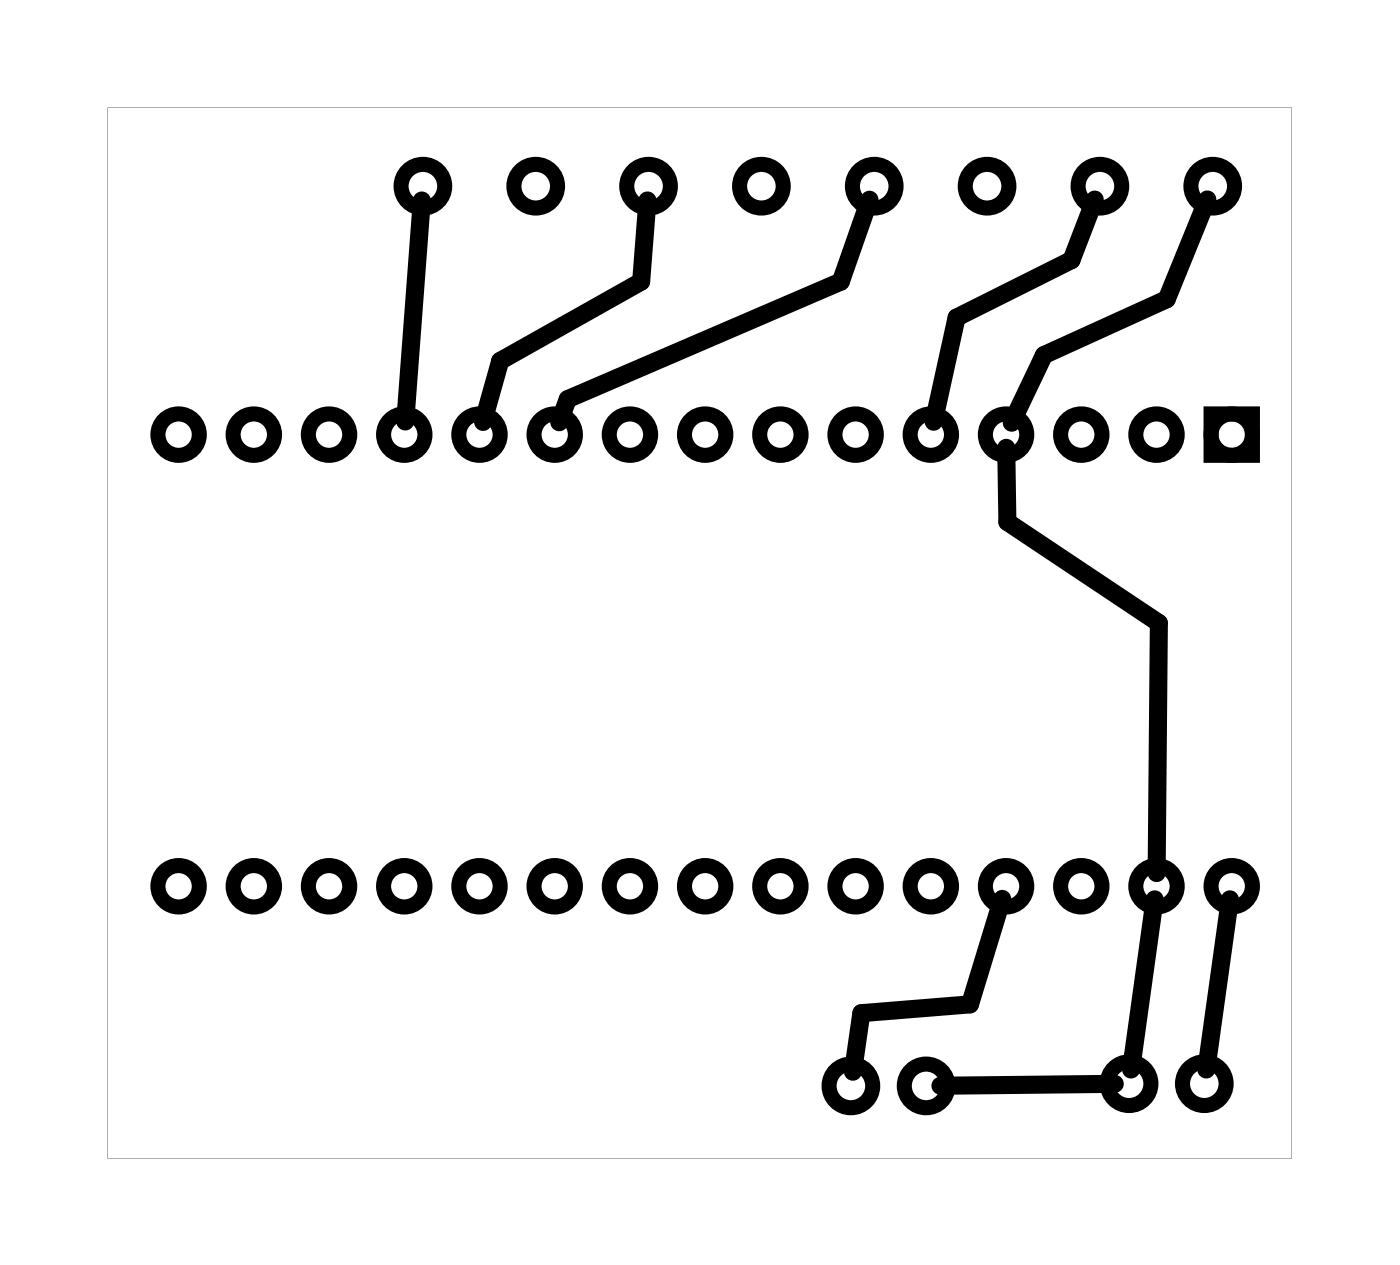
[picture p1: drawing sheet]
<svg xmlns="http://www.w3.org/2000/svg" width="47mm" height="43mm" viewBox="0 0 47 43" stroke-linecap="round" stroke-linejoin="round" font-family="sans-serif">
<path d="M3.6 3.6h40v35.5h-40zM3.6 3.6v35.5h40v-35.5z" fill="#000"/>
<g fill="none" stroke="#000" stroke-width=".51">
<path d="M40.9 14h1.4v1.4h-1.4z"/>
<circle cx="6" cy="14.7" r=".7"/>
<circle cx="8.6" cy="14.7" r=".7"/>
<circle cx="11.1" cy="14.7" r=".7"/>
<circle cx="13.7" cy="14.7" r=".7"/>
<circle cx="14.3" cy="6.3" r=".74"/>
<circle cx="16.2" cy="14.7" r=".7"/>
<circle cx="18.1" cy="6.3" r=".74"/>
<circle cx="18.7" cy="14.7" r=".7"/>
<circle cx="21.3" cy="14.7" r=".7"/>
<circle cx="21.9" cy="6.3" r=".74"/>
<circle cx="23.8" cy="14.7" r=".7"/>
<circle cx="25.7" cy="6.3" r=".74"/>
<circle cx="26.4" cy="14.7" r=".7"/>
<circle cx="28.9" cy="14.7" r=".7"/>
<circle cx="29.5" cy="6.3" r=".74"/>
<circle cx="31.4" cy="14.7" r=".7"/>
<circle cx="33.3" cy="6.3" r=".74"/>
<circle cx="34" cy="14.7" r=".7"/>
<circle cx="36.5" cy="14.7" r=".7"/>
<circle cx="37.1" cy="6.3" r=".74"/>
<circle cx="39.1" cy="14.7" r=".7"/>
<circle cx="40.9" cy="6.3" r=".74"/>
<circle cx="41.6" cy="14.7" r=".7"/>
<circle cx="6" cy="29.9" r=".7"/>
<circle cx="8.6" cy="29.9" r=".7"/>
<circle cx="11.1" cy="29.9" r=".7"/>
<circle cx="13.7" cy="29.9" r=".7"/>
<circle cx="16.2" cy="29.9" r=".7"/>
<circle cx="18.7" cy="29.9" r=".7"/>
<circle cx="21.3" cy="29.9" r=".7"/>
<circle cx="23.8" cy="29.9" r=".7"/>
<circle cx="26.4" cy="29.9" r=".7"/>
<circle cx="28.7" cy="36.6" r=".74"/>
<circle cx="28.9" cy="29.9" r=".7"/>
<circle cx="31.3" cy="36.6" r=".74"/>
<circle cx="31.4" cy="29.9" r=".7"/>
<circle cx="34" cy="29.9" r=".7"/>
<circle cx="36.5" cy="29.9" r=".7"/>
<circle cx="38.1" cy="36.6" r=".74"/>
<circle cx="39.1" cy="29.9" r=".7"/>
<circle cx="40.7" cy="36.6" r=".74"/>
<circle cx="41.6" cy="29.9" r=".7"/>
</g>
<path d="M14.2 6.8l-.5 7.4M21.9 6.8l-.3 2.7-4.7 2.7-.6 2M29.4 6.7l-1 2.8-9.2 4-.3 .7M34 15.1v2.5l5.1 3.4v8.5M37 6.7l-.8 2.1-3.9 1.9-.8 3.5M40.8 6.7l-1.4 3.4-4.1 1.9-1.1 2.3M33.8 30.3l-1 3.6-3.7 .3-.3 2M37.6 36.6h-5.8M39 30.3l-.8 5.8M41.5 30.3l-.8 5.8" fill="none" stroke="#000" stroke-width=".61"/>
</svg>
